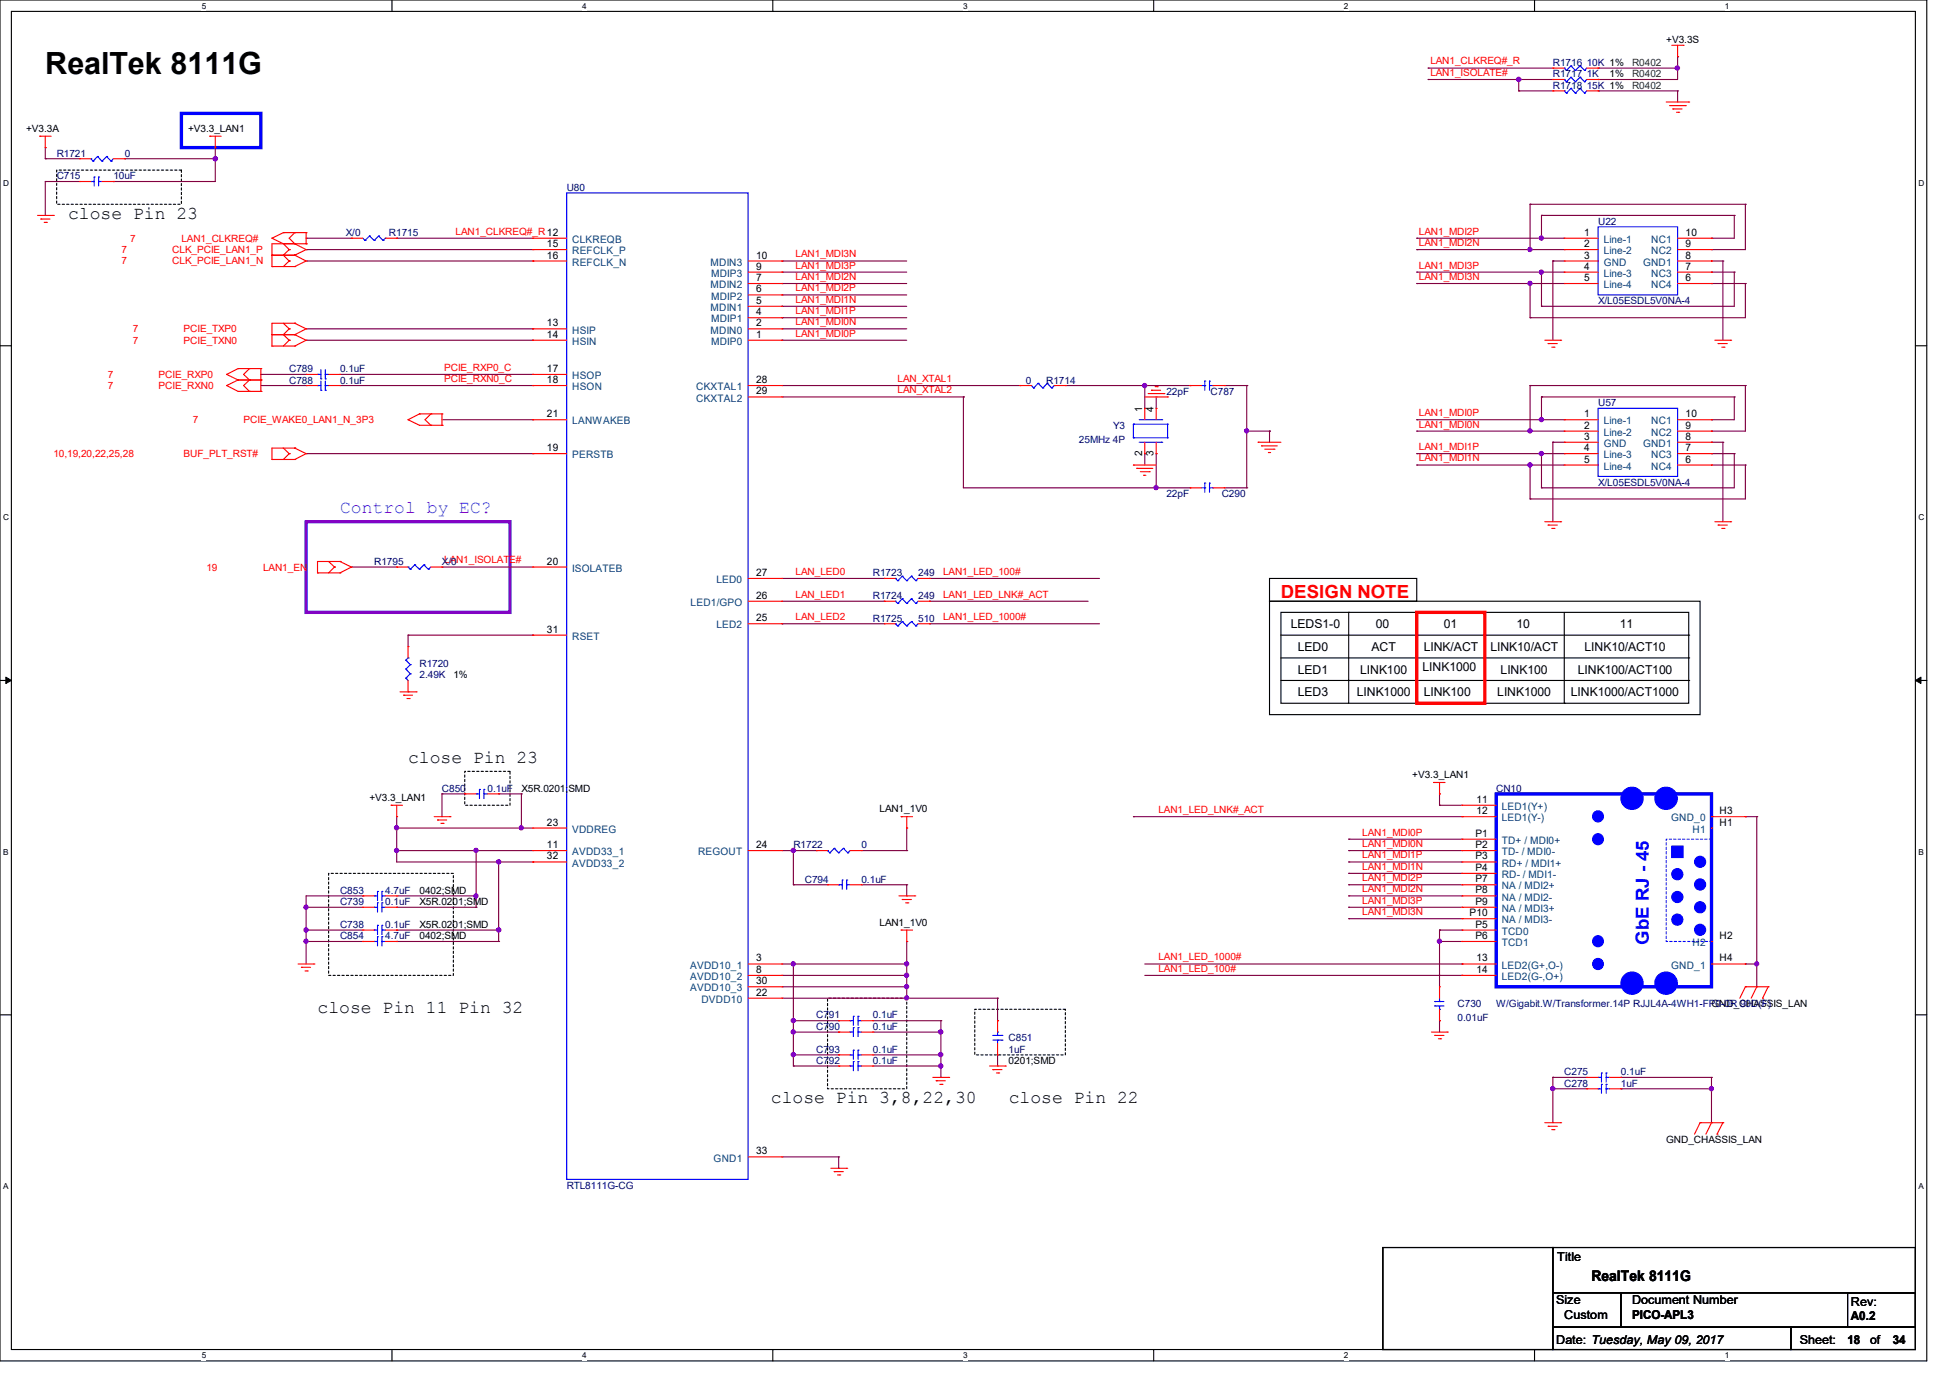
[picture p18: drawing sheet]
<svg xmlns="http://www.w3.org/2000/svg" width="297mm" height="210mm" viewBox="0 0 297 210" stroke-linecap="round" stroke-linejoin="round" font-family="sans-serif">
<defs><g id="words">
<text font-size="4.7" x="6.9" y="11.2">RealTek 8111G</text>
<g font-size="2.8">
<text x="10.4" y="33.3">close Pin 23</text>
<text x="62.2" y="116.2">close Pin 23</text>
<text x="48.4" y="154.2">close Pin 11 Pin 32</text>
<text x="117.5" y="168">close Pin 3,8,22,30</text>
<text x="153.7" y="168">close Pin 22</text>
</g>
<text font-size="2.8" fill="#8000ff" x="51.8" y="78.2">Control by EC?</text>
<text font-size="2.8" fill="#f00" x="195.2" y="91">DESIGN NOTE</text>
<text font-size="2.8" fill="#00f" x="251.2" y="143.9" transform="rotate(-90 251.2 143.9)">GbE RJ - 45</text>
<text font-size="2.2" x="242.5" y="195">RealTek 8111G</text>
<g font-size="1.9">
<text x="196.7" y="95.7">LEDS1-0</text>
<text x="209.7" y="95.7">00</text>
<text x="220.1" y="95.7">01</text>
<text x="231.1" y="95.7">10</text>
<text x="246.9" y="95.7">11</text>
<text x="197.8" y="99.1">LED0</text>
<text x="209" y="99.1">ACT</text>
<text x="217" y="99.1">LINK/ACT</text>
<text x="227.1" y="99.1">LINK10/ACT</text>
<text x="241.5" y="99.1">LINK10/ACT10</text>
<text x="197.8" y="102.6">LED1</text>
<text x="197.8" y="106">LED3</text>
<text x="206.8" y="106">LINK1000</text>
<text x="207.3" y="102.6">LINK100</text>
<text x="216.8" y="102.2">LINK1000</text>
<text x="217" y="106">LINK100</text>
<text x="228.2" y="106">LINK1000</text>
<text x="228.7" y="102.6">LINK100</text>
<text x="239.4" y="106">LINK1000/ACT1000</text>
<text x="240.5" y="102.6">LINK100/ACT100</text>
<text x="237.3" y="192">Title</text>
<text x="237.2" y="198.6">Size</text>
<text x="238.4" y="200.8">Custom</text>
<text x="248.7" y="200.8">PICO-APL3</text>
<text x="248.7" y="198.6">Document Number</text>
<text x="282.1" y="201">A0.2</text>
<text x="282.1" y="199">Rev:</text>
<text x="237.2" y="204.6">Date: Tuesday, May 09, 2017</text>
<text x="274.3" y="204.6">Sheet:</text>
<text x="281.6" y="204.6">18</text>
<text x="285" y="204.6">of</text>
<text x="288.5" y="204.6">34</text>
</g>
<g font-size="1.6">
<text x="241.4" y="35.9">1</text>
<text x="256.9" y="35.9">10</text>
<text x="83.4" y="37.6">15</text>
<text x="83.4" y="39.4">16</text>
<text x="115.2" y="41.1">9</text>
<text x="115.2" y="39.4">10</text>
<text x="241.4" y="37.6">2</text>
<text x="241.4" y="39.4">3</text>
<text x="241.4" y="41.1">4</text>
<text x="256.9" y="37.6">9</text>
<text x="256.9" y="41.1">7</text>
<text x="256.9" y="39.4">8</text>
<text x="115.2" y="46.3">5</text>
<text x="115.2" y="44.5">6</text>
<text x="115.2" y="42.8">7</text>
<text x="241.4" y="42.8">5</text>
<text x="256.9" y="42.8">6</text>
<text x="83.4" y="49.7">13</text>
<text x="83.4" y="51.4">14</text>
<text x="115.2" y="51.4">1</text>
<text x="115.2" y="49.7">2</text>
<text x="115.2" y="48">4</text>
<text x="83.4" y="56.6">17</text>
<text x="83.4" y="58.3">18</text>
<text x="115.2" y="58.3">28</text>
<text x="83.4" y="63.5">21</text>
<text x="115.2" y="60.1">29</text>
<text x="174.1" y="62.7" transform="rotate(-90 174.1 62.7)">1</text>
<text x="175.8" y="62.7" transform="rotate(-90 175.8 62.7)">4</text>
<text x="241.4" y="63.5">1</text>
<text x="241.4" y="65.3">2</text>
<text x="256.9" y="65.3">9</text>
<text x="256.9" y="63.5">10</text>
<text x="83.4" y="68.7">19</text>
<text x="174.1" y="69.4" transform="rotate(-90 174.1 69.4)">2</text>
<text x="175.8" y="69.4" transform="rotate(-90 175.8 69.4)">3</text>
<text x="241.4" y="67">3</text>
<text x="241.4" y="68.7">4</text>
<text x="241.4" y="70.4">5</text>
<text x="256.9" y="68.7">7</text>
<text x="256.9" y="70.4">6</text>
<text x="256.9" y="67">8</text>
<text x="83.4" y="86">20</text>
<text x="115.2" y="87.7">27</text>
<text x="115.2" y="94.6">25</text>
<text x="115.2" y="91.2">26</text>
<text x="83.4" y="96.3">31</text>
<text x="83.4" y="125.7">23</text>
<text x="225" y="124">12</text>
<text x="225" y="122.3">11</text>
<text x="262" y="124">H3</text>
<text x="262" y="125.7">H1</text>
<text x="83.4" y="129.2">11</text>
<text x="83.4" y="130.9">32</text>
<text x="115.2" y="129.2">24</text>
<text x="224.8" y="127.4">P1</text>
<text x="224.8" y="129.2">P2</text>
<text x="224.8" y="130.9">P3</text>
<text x="224.8" y="132.6">P4</text>
<text x="224.8" y="134.4">P7</text>
<text x="224.8" y="136.1">P8</text>
<text x="224.8" y="137.8">P9</text>
<text x="223.9" y="139.5">P10</text>
<text x="224.8" y="143">P6</text>
<text x="224.8" y="141.3">P5</text>
<text x="262" y="143">H2</text>
<text x="115.2" y="146.4">3</text>
<text x="115.2" y="148.2">8</text>
<text x="115.2" y="149.9">30</text>
<text x="225" y="146.4">13</text>
<text x="225" y="148.2">14</text>
<text x="262" y="146.4">H4</text>
<text x="115.2" y="151.6">22</text>
<text x="115.2" y="175.8">33</text>
</g>
<g font-size="1.6" fill="#004080">
<text x="87.2" y="37">CLKREQB</text>
<text x="87.2" y="38.7">REFCLK_P</text>
<text x="87.2" y="40.5">REFCLK_N</text>
<text x="108.3" y="40.5">MDIN3</text>
<text x="244.4" y="37">Line-1</text>
<text x="244.4" y="38.7">Line-2</text>
<text x="244.4" y="40.5">GND</text>
<text x="250.4" y="40.5">GND1</text>
<text x="251.6" y="38.7">NC2</text>
<text x="251.6" y="37">NC1</text>
<text x="108.3" y="47.4">MDIN1</text>
<text x="108.3" y="43.9">MDIN2</text>
<text x="108.4" y="45.6">MDIP2</text>
<text x="108.4" y="42.2">MDIP3</text>
<text x="244.4" y="42.2">Line-3</text>
<text x="244.4" y="43.9">Line-4</text>
<text x="251.6" y="42.2">NC3</text>
<text x="251.6" y="43.9">NC4</text>
<text x="87.2" y="50.8">HSIP</text>
<text x="87.2" y="52.5">HSIN</text>
<text x="108.3" y="50.8">MDIN0</text>
<text x="108.4" y="52.5">MDIP0</text>
<text x="108.4" y="49.1">MDIP1</text>
<text x="87.2" y="57.7">HSOP</text>
<text x="87.2" y="59.4">HSON</text>
<text x="106.1" y="59.4">CKXTAL1</text>
<text x="87.2" y="64.6">LANWAKEB</text>
<text x="106.1" y="61.2">CKXTAL2</text>
<text x="244.4" y="64.6">Line-1</text>
<text x="251.6" y="64.6">NC1</text>
<text x="87.2" y="69.8">PERSTB</text>
<text x="244.4" y="66.4">Line-2</text>
<text x="244.4" y="68.1">GND</text>
<text x="244.4" y="69.8">Line-3</text>
<text x="244.4" y="71.5">Line-4</text>
<text x="250.4" y="68.1">GND1</text>
<text x="251.6" y="66.4">NC2</text>
<text x="251.6" y="69.8">NC3</text>
<text x="251.6" y="71.5">NC4</text>
<text x="87.2" y="87.1">ISOLATEB</text>
<text x="109.2" y="88.8">LED0</text>
<text x="105.2" y="92.3">LED1/GPO</text>
<text x="109.2" y="95.7">LED2</text>
<text x="87.2" y="97.4">RSET</text>
<text x="228.9" y="125.1">LED1(Y-)</text>
<text x="228.9" y="123.4">LED1(Y+)</text>
<text x="254.7" y="125.1">GND_0</text>
<text x="87.2" y="130.3">AVDD33_1</text>
<text x="87.2" y="126.8">VDDREG</text>
<text x="87.2" y="132">AVDD33_2</text>
<text x="106.4" y="130.3">REGOUT</text>
<text x="228.9" y="128.5">TD+ / MDI0+</text>
<text x="228.9" y="130.3">TD- / MDI0-</text>
<text x="228.9" y="132">RD+ / MDI1+</text>
<text x="257.9" y="126.8">H1</text>
<text x="228.9" y="133.7">RD- / MDI1-</text>
<text x="228.9" y="135.5">NA / MDI2+</text>
<text x="228.9" y="137.2">NA / MDI2-</text>
<text x="228.9" y="138.9">NA / MDI3+</text>
<text x="228.9" y="140.6">NA / MDI3-</text>
<text x="228.9" y="142.4">TCD0</text>
<text x="105.2" y="147.5">AVDD10_1</text>
<text x="105.2" y="149.3">AVDD10_2</text>
<text x="228.9" y="144.1">TCD1</text>
<text x="228.9" y="147.5">LED2(G+,O-)</text>
<text x="228.9" y="149.3">LED2(G-,O+)</text>
<text x="254.7" y="147.5">GND_1</text>
<text x="257.9" y="144.1">H2</text>
<text x="105.2" y="151">AVDD10_3</text>
<text x="106.9" y="152.7">DVDD10</text>
<text x="108.8" y="176.9">GND1</text>
</g>
<g font-size="1.5" fill="#f00">
<text x="218" y="9.8">LAN1_CLKREQ#_R</text>
<text x="218" y="11.6">LAN1_ISOLATE#</text>
<text x="69.4" y="35.7">LAN1_CLKREQ#_R12</text>
<text x="216.2" y="35.7">LAN1_MDI2P</text>
<text x="18.5" y="40.3">7</text>
<text x="18.5" y="38.5">7</text>
<text x="19.9" y="36.8">7</text>
<text x="26.2" y="40.3">CLK_PCIE_LAN1_N</text>
<text x="26.2" y="38.5">CLK_PCIE_LAN1_P</text>
<text x="27.6" y="36.8">LAN1_CLKREQ#</text>
<text x="121.2" y="40.9">LAN1_MDI3P</text>
<text x="121.2" y="39.2">LAN1_MDI3N</text>
<text x="216.2" y="37.5">LAN1_MDI2N</text>
<text x="216.2" y="40.9">LAN1_MDI3P</text>
<text x="121.2" y="47.8">LAN1_MDI1P</text>
<text x="121.2" y="46.1">LAN1_MDI1N</text>
<text x="121.2" y="44.4">LAN1_MDI2P</text>
<text x="121.2" y="42.6">LAN1_MDI2N</text>
<text x="216.2" y="42.6">LAN1_MDI3N</text>
<text x="20.2" y="50.6">7</text>
<text x="20.2" y="52.4">7</text>
<text x="28" y="50.6">PCIE_TXP0</text>
<text x="28" y="52.4">PCIE_TXN0</text>
<text x="121.2" y="51.3">LAN1_MDI0P</text>
<text x="121.2" y="49.5">LAN1_MDI0N</text>
<text x="16.4" y="57.5">7</text>
<text x="16.4" y="59.3">7</text>
<text x="24.2" y="57.5">PCIE_RXP0</text>
<text x="24.2" y="59.3">PCIE_RXN0</text>
<text x="67.7" y="56.5">PCIE_RXP0_C</text>
<text x="67.7" y="58.2">PCIE_RXN0_C</text>
<text x="136.8" y="59.9">LAN_XTAL2</text>
<text x="136.8" y="58.2">LAN_XTAL1</text>
<text x="29.4" y="64.4">7</text>
<text x="37.1" y="64.4">PCIE_WAKE0_LAN1_N_3P3</text>
<text x="216.2" y="63.4">LAN1_MDI0P</text>
<text x="216.2" y="65.1">LAN1_MDI0N</text>
<text x="8.1" y="69.6">10,19,20,22,25,28</text>
<text x="28" y="69.6">BUF_PLT_RST#</text>
<text x="216.2" y="68.5">LAN1_MDI1P</text>
<text x="216.2" y="70.3">LAN1_MDI1N</text>
<text x="31.5" y="86.9">19</text>
<text x="40.1" y="86.9">LAN1_EN</text>
<text x="67.7" y="85.8">LAN1_ISOLATE#</text>
<text x="121.2" y="87.5">LAN_LED0</text>
<text x="143.7" y="87.5">LAN1_LED_100#</text>
<text x="121.2" y="94.4">LAN_LED2</text>
<text x="121.2" y="91">LAN_LED1</text>
<text x="143.7" y="91">LAN1_LED_LNK#_ACT</text>
<text x="143.7" y="94.4">LAN1_LED_1000#</text>
<text x="176.5" y="123.8">LAN1_LED_LNK#_ACT</text>
<text x="207.6" y="130.7">LAN1_MDI1P</text>
<text x="207.6" y="129">LAN1_MDI0N</text>
<text x="207.6" y="127.3">LAN1_MDI0P</text>
<text x="207.6" y="137.6">LAN1_MDI3P</text>
<text x="207.6" y="135.9">LAN1_MDI2N</text>
<text x="207.6" y="134.2">LAN1_MDI2P</text>
<text x="207.6" y="132.5">LAN1_MDI1N</text>
<text x="207.6" y="139.4">LAN1_MDI3N</text>
<text x="176.5" y="148">LAN1_LED_100#</text>
<text x="176.5" y="146.3">LAN1_LED_1000#</text>
</g>
<g font-size="1.5" fill="#000080">
<text x="236.6" y="10">R1716 10K 1%</text>
<text x="236.6" y="11.8">R1717 1K</text>
<text x="236.6" y="13.5">R1718 15K 1%</text>
<text x="8.6" y="23.9">R1721</text>
<text x="19" y="23.9">0</text>
<text x="8.6" y="27.3">C715</text>
<text x="17.3" y="27.3">10uF</text>
<text x="86.4" y="29">U80</text>
<text x="52.7" y="35.9">X/0</text>
<text x="59.3" y="35.9">R1715</text>
<text x="243.5" y="34.2">U22</text>
<text x="243.5" y="46.3">X/L05ESDL5V0NA-4</text>
<text x="44.1" y="56.7">C789</text>
<text x="44.1" y="58.4">C788</text>
<text x="51.8" y="56.7">0.1uF</text>
<text x="51.8" y="58.4">0.1uF</text>
<text x="156.3" y="58.4">0</text>
<text x="159.4" y="58.4">R1714</text>
<text x="169.6" y="65.3">Y3</text>
<text x="177.8" y="60.1">22pF</text>
<text x="184.5" y="60.1">C787</text>
<text x="243.5" y="61.8">U57</text>
<text x="164.4" y="67.4">25MHz 4P</text>
<text x="177.8" y="75.7">22pF</text>
<text x="186.2" y="75.7">C290</text>
<text x="243.5" y="74">X/L05ESDL5V0NA-4</text>
<text x="57" y="86">R1795</text>
<text x="67.3" y="86">X/0</text>
<text x="133" y="87.8">R1723</text>
<text x="139.9" y="87.8">249</text>
<text x="133" y="91.2">R1724</text>
<text x="133" y="94.7">R1725</text>
<text x="139.9" y="91.2">249</text>
<text x="139.9" y="94.7">510</text>
<text x="63.9" y="101.6">R1720</text>
<text x="63.9" y="103.3">2.49K</text>
<text x="67.4" y="120.6">C850</text>
<text x="74.3" y="120.6">0.1uF</text>
<text x="228" y="120.6">CN10</text>
<text x="120.9" y="129.2">R1722</text>
<text x="131.3" y="129.2">0</text>
<text x="51.8" y="137.8">C739</text>
<text x="51.8" y="136.1">C853</text>
<text x="58.7" y="137.8">0.1uF</text>
<text x="58.7" y="136.1">4.7uF</text>
<text x="122.6" y="134.4">C794</text>
<text x="131.3" y="134.4">0.1uF</text>
<text x="51.8" y="141.3">C738</text>
<text x="51.8" y="143">C854</text>
<text x="58.7" y="141.3">0.1uF</text>
<text x="58.7" y="143">4.7uF</text>
<text x="124.4" y="155.1">C791</text>
<text x="133" y="155.1">0.1uF</text>
<text x="222.1" y="153.4">C730</text>
<text x="222.1" y="155.5">0.01uF</text>
<text x="228" y="153.4">W/Gigabit.W/Transformer.14P RJJL4A-4WH1-FP0-0R 90D(F)</text>
<text x="124.4" y="156.8">C790</text>
<text x="124.4" y="160.3">C793</text>
<text x="133" y="156.8">0.1uF</text>
<text x="133" y="160.3">0.1uF</text>
<text x="153.7" y="158.6">C851</text>
<text x="153.7" y="160.3">1uF</text>
<text x="124.4" y="162.1">C792</text>
<text x="133" y="162.1">0.1uF</text>
<text x="238.4" y="165.5">C278</text>
<text x="238.4" y="163.7">C275</text>
<text x="247" y="165.5">1uF</text>
<text x="247" y="163.7">0.1uF</text>
<text x="86.4" y="181">RTL8111G-CG</text>
</g>
<g font-size="1.5">
<text x="245.3" y="11.8">1%</text>
<text x="253.9" y="6.6">+V3.3S</text>
<text x="4" y="20.1">+V3.3A</text>
<text x="28.7" y="20.1">+V3.3_LAN1</text>
<text x="69.1" y="103.3">1%</text>
<text x="215.2" y="118.5">+V3.3_LAN1</text>
<text x="56.3" y="122">+V3.3_LAN1</text>
<text x="79.5" y="120.6">X5R.0201;SMD</text>
<text x="134" y="123.7">LAN1_1V0</text>
<text x="63.9" y="137.8">X5R.0201;SMD</text>
<text x="63.9" y="136.1">0402;SMD</text>
<text x="63.9" y="141.3">X5R.0201;SMD</text>
<text x="63.9" y="143">0402;SMD</text>
<text x="134" y="141">LAN1_1V0</text>
<text x="260.8" y="153.4">GND_CHASSIS_LAN</text>
<text x="153.7" y="162.1">0201;SMD</text>
<text x="253.9" y="174.1">GND_CHASSIS_LAN</text>
</g>
<g font-size="1.5" fill="#008000">
<text x="248.7" y="10">R0402</text>
<text x="248.7" y="11.8">R0402</text>
<text x="248.7" y="13.5">R0402</text>
</g>
<g font-size="1.3">
<text x="30.7" y="1.4">5</text>
<text x="88.7" y="1.4">4</text>
<text x="146.8" y="1.4">3</text>
<text x="204.8" y="1.4">2</text>
<text x="262.8" y="1.4">1</text>
<text x=".5" y="28.3">D</text>
<text x="292.4" y="28.3">D</text>
<text x=".5" y="79.2">C</text>
<text x="292.4" y="79.2">C</text>
<text x=".5" y="130.2">B</text>
<text x="292.4" y="130.2">B</text>
<text x=".5" y="181.1">A</text>
<text x="292.4" y="181.1">A</text>
<text x="30.7" y="206.9">5</text>
<text x="88.7" y="206.9">4</text>
<text x="146.8" y="206.9">3</text>
<text x="204.8" y="206.9">2</text>
<text x="262.8" y="206.9">1</text>
</g>
</g></defs>
<path d="M0 0h293.6v207.3h-293.6zM1.7 1.7h290.2v203.8h-290.2z" fill="none" stroke="#000" stroke-width=".17"/>
<g fill="#fff">
<path d="M30.7 .2h.7v1.4h-.7z"/>
<path d="M30.7 205.7h.7v1.4h-.7z"/>
</g>
<path d="M59.7 0v1.7M59.7 205.5v1.8" fill="none" stroke="#000" stroke-width=".17"/>
<g fill="#fff">
<path d="M88.7 .2h.7v1.4h-.7z"/>
<path d="M88.7 205.7h.7v1.4h-.7z"/>
</g>
<path d="M117.8 0v1.7M117.8 205.5v1.8" fill="none" stroke="#000" stroke-width=".17"/>
<g fill="#fff">
<path d="M146.8 .2h.6v1.4h-.6z"/>
<path d="M146.8 205.7h.6v1.4h-.6z"/>
</g>
<path d="M175.8 0v1.7M175.8 205.5v1.8" fill="none" stroke="#000" stroke-width=".17"/>
<g fill="#fff">
<path d="M204.8 .2h.7v1.4h-.7z"/>
<path d="M204.8 205.7h.7v1.4h-.7z"/>
</g>
<path d="M233.8 0v1.7M233.8 205.5v1.8" fill="none" stroke="#000" stroke-width=".17"/>
<g fill="#fff">
<path d="M262.8 .2h.7v1.4h-.7z"/>
<path d="M262.8 205.7h.7v1.4h-.7z"/>
<path d="M.5 27.2h.9v1.4h-.9z"/>
<path d="M292.4 27.2h.8v1.4h-.8z"/>
<path d="M.5 78.1h.9v1.4h-.9z"/>
<path d="M292.4 78.1h.8v1.4h-.8z"/>
</g>
<path d="M0 52.7h1.7M291.9 52.7h1.7" fill="none" stroke="#000" stroke-width=".17"/>
<g fill="#fff">
<path d="M.5 129.1h.8v1.4h-.8z"/>
<path d="M292.4 129.1h.8v1.4h-.8z"/>
</g>
<path d="M0 103.6h1.7M291.9 103.6h1.7" fill="none" stroke="#000" stroke-width=".17"/>
<path d="M.9 103.1l.8 .5-.8 .5zM291.9 103.6l.8-.5v1z" fill="#000" stroke="#000" stroke-width=".15"/>
<g fill="#fff">
<path d="M.5 180h.8v1.4h-.8z"/>
<path d="M292.4 180h.8v1.4h-.8z"/>
</g>
<g fill="none" stroke="#000" stroke-width=".17">
<path d="M193.5 88.1h22.4v3.5h-22.4zM193.5 91.6h65.6v17.2h-65.6zM195.2 93.3h62.1v13.8h-62.1zM195.2 96.7h62.1M205.5 93.3h.1M205.5 93.3v13.8M215.9 93.3h.1M215.9 93.3v13.8M226.3 93.3v13.8M238.4 93.3v13.8M257.3 96.7h.1M195.2 100.2h62.1"/>
<path d="M195.2 103.6h62.1M226.3 107.1h.1M238.4 107.1h.1M257.3 100.2h.1M257.3 103.6h.1M0 154.6h1.7M291.9 154.6h1.7M210.7 190h25.9v15.5h-25.9zM236.6 196.9h10.4v5.2h-10.4zM236.6 190h55.3v6.9h-55.3zM247 196.9h44.9v5.2h-44.9zM281.6 196.9h10.3v5.2h-10.3z"/>
<path d="M236.6 202.1h36.3v3.4h-36.3zM272.9 202.1h19v3.4h-19z"/>
</g>
<path d="M215.9 93.3h10.4v13.8h-10.4z" fill="none" stroke="#f00" stroke-width=".51"/>
<path d="M27.6 17.3h12.2v5.2h-12.2zM228 120.9h32.8v29.4h-32.8z" fill="none" stroke="#00f" stroke-width=".51"/>
<path d="M8.6 25.9h19v5.2h-19zM70.8 117.5h6.9v5.1h-6.9zM50.1 133h19v15.5h-19zM126.1 152h12.1v13.8h-12.1zM148.5 153.7h13.8v7h-13.8z" fill="none" stroke="#000" stroke-width=".17" stroke-dasharray=".3"/>
<path d="M46.7 79.5h31v13.8h-31z" fill="none" stroke="#8000ff" stroke-width=".51"/>
<g fill="none" stroke="#800040" stroke-width=".17">
<path d="M217.6 10.4h.1M217.6 12.1h.1M217.6 10.4h19M217.6 12.1h19M231.4 12.1h.1M231.4 13.8h.1M231.4 12.1v1.7M231.4 13.8h5.2M243.5 10.4h.1M243.5 12.1h.1M243.5 13.8h.1M243.5 10.4h12.2"/>
<path d="M243.5 13.8h12.2M255.7 8.6h.1M255.7 10.4h.1M255.7 13.8h.1M255.7 8.6v3.5h-12.2M255.7 13.8v1.7M6.9 24.2h.1M6.9 22.5h.1M6.9 27.6h.1M6.9 32.8h.1M6.9 24.2h5.2M6.9 22.5v1.7"/>
<path d="M6.9 27.6v5.2M6.9 27.6h5.2M17.3 27.6h.1M19 24.2h.1M19 24.2h13.8M32.8 24.2h.1M32.8 22.5h.1M32.8 22.5v5.1h-15.5M46.7 36.3h.1M46.7 38h.1M46.7 38h34.5M46.7 36.3h6.9"/>
<path d="M46.7 39.8h34.5M60.5 36.3h.1M60.5 36.3h20.7M81.2 39.8h.1M119.2 39.8h.1M119.2 39.8h19M215.9 36.3h.1M215.9 38h.1M215.9 38h22.5M215.9 36.3h22.5M233.2 38h.1M233.2 31.1h.1"/>
<path d="M233.2 31.1v6.9M233.2 31.1h32.8M234.9 36.3h.1M234.9 32.8h.1M234.9 32.8v3.5M234.9 32.8h29.4M236.6 39.8h.1M236.6 39.8v12M236.6 39.8h1.8M260.8 36.3h.1M260.8 38h.1M260.8 39.8h.1"/>
<path d="M260.8 39.8h1.8M262.6 39.8h.1M262.6 39.8v12M264.3 32.8h.1M264.3 32.8v3.5h-3.5M266 31.1h.1M266 31.1v6.9h-5.2M39.8 57h.1M39.8 58.7h6.9M39.8 57h6.9M46.7 58.7h.1M46.7 50.1h34.5"/>
<path d="M46.7 51.8h34.5M51.8 58.7h29.4M51.8 57h29.4M81.2 50.1h.1M81.2 51.8h.1M81.2 57h.1M81.2 58.7h.1M119.2 51.8h.1M119.2 50.1h.1M119.2 48.4h.1M119.2 46.7h.1M119.2 44.9h.1"/>
<path d="M119.2 43.2h.1M119.2 41.4h.1M119.2 58.7h36.2M119.2 41.4h19M119.2 43.2h19M119.2 46.7h19M119.2 48.4h19M119.2 50.1h19M119.2 51.8h19M119.2 44.9h19M155.4 58.7h.1M162.3 58.7h19.1"/>
<path d="M174.5 58.7h.1M174.5 58.7v3.5M181.4 58.7h.1M186.6 58.7h3.4M190 58.7h.1M190 58.7v15.6M215.9 41.4h.1M215.9 43.2h.1M215.9 41.4h22.5M215.9 43.2h22.5M233.2 58.7h.1M233.2 43.2h.1"/>
<path d="M233.2 48.4h.1M233.2 43.2v5.2M233.2 58.7v7M233.2 58.7h32.8M234.9 41.4h.1M234.9 46.7h.1M234.9 41.4v5.3M260.8 41.4h.1M260.8 43.2h.1M260.8 41.4h3.5M260.8 43.2h5.2M264.3 41.4h.1"/>
<path d="M264.3 41.4v5.3h-29.4M266 58.7h.1M266 43.2h.1M266 58.7v7h-5.2M266 43.2v5.2h-32.8M46.7 69.1h34.5M67.4 63.9h13.8M81.2 63.9h.1M81.2 69.1h.1M119.2 60.5h27.6M146.8 60.5h.1M146.8 60.5v13.8h34.6"/>
<path d="M174.5 69.1h.1M174.5 69.1v1.7M176.2 74.3h.1M176.2 69.1h.1M176.2 60.5h.1M176.2 60.5v1.7M176.2 69.1v5.2M181.4 74.3h.1M186.6 74.3h3.4M190 74.3h.1M190 65.7h.1M190 65.7h3.5"/>
<path d="M193.5 65.7h.1M193.5 65.7v1.7M215.9 63.9h.1M215.9 65.7h.1M215.9 69.1h.1M215.9 70.8h.1M215.9 65.7h22.5M215.9 69.1h22.5M215.9 70.8h22.5M215.9 63.9h22.5M233.2 65.7h.1M233.2 70.8h.1"/>
<path d="M233.2 76h.1M233.2 70.8v5.2M234.9 69.1h.1M234.9 63.9h.1M234.9 60.5h.1M234.9 74.3h.1M234.9 60.5v3.4M234.9 69.1v5.2M234.9 60.5h29.4M236.6 67.4h.1M236.6 67.4h1.8M236.6 67.4v12.1"/>
<path d="M260.8 63.9h.1M260.8 65.7h.1M260.8 69.1h.1M260.8 70.8h.1M260.8 67.4h.1M260.8 69.1h3.5M260.8 70.8h5.2M260.8 67.4h1.8M262.6 67.4h.1M262.6 67.4v12.1M264.3 60.5h.1M264.3 69.1h.1"/>
<path d="M264.3 60.5v3.4h-3.5M264.3 69.1v5.2h-29.4M266 70.8h.1M266 70.8v5.2h-32.8M53.6 86.4h6.9M60.5 86.4h.1M62.2 96.7h.1M62.2 96.7v1.8M62.2 96.7h19M67.4 86.4h.1M67.4 86.4h13.8M81.2 96.7h.1"/>
<path d="M119.2 95h.1M119.2 95h15.5M119.2 88.1h15.5M119.2 91.6h15.5M134.7 88.1h.1M134.7 91.6h.1M141.6 88.1h.1M141.6 91.6h.1M141.6 95h.1M141.6 95h26M141.6 88.1h26M141.6 91.6h24.2"/>
<path d="M46.7 138.2h.1M46.7 138.2h8.6M55.3 136.4h.1M55.3 136.4h-8.6v10.4M60.5 129.5h.1M60.5 126.1h.1M60.5 138.2h.1M60.5 124.4v6.9h20.7M60.5 129.5h20.7M60.5 138.2h12.1M60.5 136.4h12.1M60.5 126.1h20.7"/>
<path d="M67.4 120.9h.1M67.4 120.9h3.4M67.4 120.9v3.5M70.8 120.9h.1M72.6 129.5h.1M72.6 136.4h.1M72.6 138.2h.1M72.6 129.5v8.7M76 131.3h.1M76 120.9h.1M76 131.3v12.1M76 120.9h3.5"/>
<path d="M79.5 126.1h.1M79.5 120.9h.1M79.5 120.9v5.2M81.2 131.3h.1M119.2 129.5h5.2M120.9 129.5h.1M120.9 134.7h.1M120.9 134.7h5.2M120.9 129.5v5.2M124.4 129.5h.1M131.3 129.5h6.9M131.3 134.7h6.9"/>
<path d="M138.2 129.5h.1M138.2 126.1h.1M138.2 134.7h.1M138.2 136.4h.1M138.2 126.1v3.4M138.2 134.7v1.7M172.7 124.4h.1M172.7 124.4h50.1M205.5 131.3h.1M205.5 129.5h.1M205.5 127.8h.1M205.5 139.9h.1"/>
<path d="M205.5 138.2h.1M205.5 136.4h.1M205.5 134.7h.1M205.5 133h.1M205.5 131.3h17.3M205.5 129.5h17.3M205.5 127.8h17.3M205.5 139.9h17.3M205.5 138.2h17.3M205.5 136.4h17.3M205.5 134.7h17.3M205.5 133h17.3"/>
<path d="M219.4 120.9h.1M219.4 122.6h.1M219.4 120.9v1.7M219.4 122.6h3.4M266 124.4h.1M266 124.4h1.7M267.7 124.4h.1M267.7 124.4v25.9M46.7 141.6h.1M46.7 143.4h.1M46.7 141.6h8.6M46.7 143.4h8.6"/>
<path d="M60.5 141.6h.1M60.5 143.4h.1M60.5 141.6h15.5M60.5 143.4h15.5M76 143.4h.1M119.2 148.5h19M119.2 146.8h19M119.2 150.3h19M119.2 152h32.8M120.9 146.8h.1M120.9 155.4h.1M120.9 157.2h.1"/>
<path d="M120.9 146.8v15.5M120.9 155.4h6.9M120.9 157.2h6.9M127.8 155.4h.1M127.8 157.2h.1M133 155.4h10.4M133 157.2h10.4M138.2 143.4h.1M138.2 148.5h.1M138.2 146.8h.1M138.2 150.3h.1M138.2 152h.1"/>
<path d="M138.2 143.4v8.6M143.4 155.4h.1M143.4 157.2h.1M143.4 155.4v8.7M152 152h.1M152 155.4h.1M152 152v3.4M174.5 148.5h48.3M174.5 146.8h48.3M219.4 141.6h.1M219.4 143.4h.1M219.4 155.4h.1"/>
<path d="M219.4 141.6v8.7M219.4 155.4v1.8M219.4 141.6h3.4M219.4 143.4h3.4M222.8 148.5h.1M222.8 146.8h.1M266 146.8h.1M266 146.8h1.7M267.7 146.8h.1M119.2 176.2h8.6M120.9 160.7h.1M120.9 162.3h.1"/>
<path d="M120.9 160.7h6.9M120.9 162.3h6.9M127.8 176.2h.1M127.8 177.9h.1M127.8 160.7h.1M127.8 162.3h.1M127.8 176.2v1.7M133 160.7h10.4M133 162.3h10.4M143.4 160.7h.1M143.4 162.3h.1M143.4 164.1h.1"/>
<path d="M152 162.3h.1M152 160.7v1.6M236.6 164.1h.1M236.6 165.8h.1M236.6 164.1v6.9M236.6 164.1h5.2M236.6 165.8h5.2M247 164.1h.1M247 165.8h.1M247 164.1h13.8M247 165.8h13.8M260.8 165.8h.1"/>
<path d="M260.8 164.1h.1M260.8 164.1v6.9"/>
</g>
<g fill="#f0f" stroke="#f0f" stroke-width=".17">
<circle cx="234.9" cy="63.9" r=".32"/>
<circle cx="233.2" cy="65.6" r=".32"/>
<circle cx="234.9" cy="69.1" r=".32"/>
<circle cx="233.2" cy="70.8" r=".32"/>
<circle cx="234.9" cy="36.3" r=".32"/>
<circle cx="233.2" cy="38" r=".32"/>
<circle cx="234.9" cy="41.4" r=".32"/>
<circle cx="233.2" cy="43.2" r=".32"/>
<circle cx="219.3" cy="143.3" r=".32"/>
<circle cx="267.7" cy="146.8" r=".32"/>
<circle cx="260.8" cy="165.8" r=".32"/>
<circle cx="236.6" cy="165.8" r=".32"/>
<circle cx="255.6" cy="10.4" r=".33"/>
<circle cx="231.4" cy="12.1" r=".33"/>
<circle cx="174.4" cy="58.7" r=".32"/>
<circle cx="190" cy="65.6" r=".32"/>
<circle cx="176.2" cy="74.3" r=".32"/>
<circle cx="32.8" cy="24.2" r=".33"/>
<circle cx="60.4" cy="129.5" r=".32"/>
<circle cx="76" cy="131.3" r=".33"/>
<circle cx="60.4" cy="126.1" r=".32"/>
<circle cx="79.4" cy="126.1" r=".32"/>
<circle cx="138.2" cy="146.8" r=".32"/>
<circle cx="138.2" cy="148.5" r=".32"/>
<circle cx="138.2" cy="150.3" r=".32"/>
<circle cx="72.5" cy="136.4" r=".32"/>
<circle cx="72.5" cy="129.5" r=".32"/>
<circle cx="76" cy="141.6" r=".33"/>
<circle cx="46.6" cy="138.2" r=".32"/>
<circle cx="120.9" cy="146.8" r=".32"/>
<circle cx="120.9" cy="155.4" r=".32"/>
<circle cx="120.9" cy="157.2" r=".32"/>
<circle cx="120.9" cy="160.6" r=".32"/>
<circle cx="143.4" cy="157.2" r=".33"/>
<circle cx="143.4" cy="160.6" r=".33"/>
<circle cx="143.4" cy="162.3" r=".33"/>
<circle cx="120.9" cy="129.5" r=".32"/>
<circle cx="46.6" cy="141.6" r=".32"/>
<circle cx="46.6" cy="143.3" r=".32"/>
<circle cx="138.2" cy="152" r=".32"/>
</g>
<g fill="none" stroke="#f00" stroke-width=".17">
<path d="M236.6 10.4h.1M236.6 12.1h.1M236.6 13.8h.1M236.6 10.4h1.8M236.6 12.1h1.8M236.6 13.8h1.8M241.8 10.4h1.7M241.8 12.1h1.7M241.8 13.8h1.7M243.5 10.4h.1M243.5 12.1h.1M243.5 13.8h.1"/>
<path d="M253.9 15.5h3.4M254.4 16.1h2.4M254.8 6.9h1.7M254.9 16.6h.1M254.9 16.6h1.4M255.5 17.1h.3M255.7 8.6h.1M255.7 6.9v1.7M255.8 17.1h.1M256.5 6.9h.1M256.8 16.1h.1M257.3 15.5h.1"/>
<path d="M5.7 32.8h2.4M6.1 20.7h.1M6.1 20.7h1.7M6.2 33.4h.1M6.2 33.4h1.4M6.7 33.9h.4M6.9 22.5h.1M6.9 20.7v1.8M7.1 33.9h.1M8.1 32.8h.1M12.1 27.6h.1M12.1 24.2h.1"/>
<path d="M12.1 27.6h1.7M12.1 24.2h1.7M15.5 27.6h1.8M17.3 27.6h.1M17.3 24.2h1.7M19 24.2h.1M32 20.7h.1M32 20.7h1.7M32.8 22.5h.1M32.8 20.7v1.8M41.4 36.3h.1M41.4 38.9h.1"/>
<path d="M41.4 36.3l1.8 .8 .9 .9M41.4 38.9h3.5M43.2 35.4h.1M43.2 35.4l-1.8 .9M43.2 35.4h3.5M44.1 39.8h.1M44.1 38h.1M44.1 39.8l-.9 .8M44.1 38l-.9 .9 .9 .9M44.9 37.1h.1M44.9 35.4h.1M44.9 38.9h.1"/>
<path d="M44.9 35.4l-.8 .9 .8 .8M44.9 38.9l1.8 .9M44.9 37.1l1.8 .9M46.7 37.1h.1M46.7 35.4h.1M46.7 39.8h.1M46.7 38h.1M46.7 37.1h-5.3v3.5M46.7 35.4v1.7M46.7 39.8l-1.8 .8M46.7 38l-1.8 .9M53.6 36.3h.1"/>
<path d="M53.6 36.3h1.7M58.7 36.3h1.8M60.5 36.3h.1M81.2 36.3h.1M81.2 38h.1M81.2 39.8h.1M81.2 36.3h5.2M81.2 38h5.2M81.2 39.8h5.2M114 39.8h5.2M119.2 39.8h.1M238.4 36.3h.1"/>
<path d="M238.4 38h.1M238.4 39.8h.1M238.4 36.3h5.1M238.4 38h5.1M238.4 39.8h5.1M255.7 36.3h5.1M255.7 38h5.1M255.7 39.8h5.1M260.8 38h.1M260.8 36.3h.1M260.8 39.8h.1M34.5 57h.1"/>
<path d="M34.5 58.7h.1M34.5 57l1.8 .9M34.5 58.7l1.8 .9h3.5M36.3 56.1h.1M36.3 57.9h.1M36.3 57.9h3.5M36.3 56.1l-1.8 .9M36.3 56.1h3.5M36.3 57.9l-1.8 .8M38 57.9h.1M38 56.1h.1M38 59.6h.1"/>
<path d="M38 56.1l-.9 .9 .9 .9M38 57.9l-.9 .8 .9 .9M39.8 57.9h.1M39.8 56.1h.1M39.8 59.6h.1M39.8 56.1v3.5M41.4 40.6h.1M41.4 51h.1M41.4 52.7h.1M41.4 40.6h3.5M41.4 51h3.5M41.4 52.7h3.5"/>
<path d="M43.2 49.2l.9 .9M44.1 50.1h.1M44.1 51.8h.1M44.1 50.1l-.9 .9 .9 .8M44.1 51.8l-.9 .9M44.9 40.6h.1M44.9 49.2h.1M44.9 51h.1M44.9 52.7h.1M44.9 49.2h-3.5v3.5M44.9 49.2l1.8 .9M44.9 51l1.8 .8"/>
<path d="M46.7 50.1h.1M46.7 51.8h.1M46.7 57h.1M46.7 58.7h.1M46.7 50.1l-1.8 .9M46.7 51.8l-1.8 .9M46.7 57h1.7M46.7 58.7h1.7M50.1 57h1.7M50.1 58.7h1.7M51.8 57h.1M51.8 58.7h.1"/>
<path d="M81.2 50.1h.1M81.2 51.8h.1M81.2 57h.1M81.2 58.7h.1M81.2 51.8h5.2M81.2 57h5.2M81.2 58.7h5.2M81.2 50.1h5.2M114 51.8h5.2M114 41.4h5.2M114 43.2h5.2M114 58.7h5.2"/>
<path d="M114 50.1h5.2M114 48.4h5.2M114 46.7h5.2M114 44.9h5.2M119.2 51.8h.1M119.2 50.1h.1M119.2 48.4h.1M119.2 46.7h.1M119.2 44.9h.1M119.2 43.2h.1M119.2 41.4h.1M119.2 58.7h.1"/>
<path d="M155.4 58.7h.1M155.4 58.7h1.8M160.7 58.7h1.6M162.3 58.7h.1M175 59.9h2.4M175.5 59.4h.1M175.5 59.4h1.4M176 58.9h.4M176.4 58.9h.1M177.4 59.9h.1M181.4 58.7h.1M181.4 58.7h1.7"/>
<path d="M184.8 58.7h1.8M186.6 58.7h.1M235.4 51.8h2.4M235.9 52.3h.1M235.9 52.3h1.4M236.5 52.9h.3M236.8 52.9h.1M237.8 51.8h.1M238.4 41.4h.1M238.4 43.2h.1M238.4 41.4h5.1M238.4 43.2h5.1"/>
<path d="M255.7 41.4h5.1M255.7 43.2h5.1M260.8 41.4h.1M260.8 43.2h.1M261.3 51.8h2.4M261.8 52.3h.1M261.8 52.3h1.4M262.4 52.9h.3M262.7 52.9h.1M263.7 51.8h.1M41.4 70h.1M41.4 70h3.5"/>
<path d="M43.2 68.2l.9 .9M44.1 69.1h.1M44.1 69.1l-.9 .9M44.9 68.2h.1M44.9 70h.1M44.9 68.2h-3.5v1.8M44.9 68.2l1.8 .9M46.7 69.1h.1M46.7 69.1l-1.8 .9M62.2 63.9h.1M62.2 63.9l1.7 .9h3.5M63.9 63h.1"/>
<path d="M63.9 63l-1.7 .9M63.9 63h3.5M65.7 64.8h.1M65.7 63h.1M65.7 63l-.9 .9 .9 .9M67.4 64.8h.1M67.4 63h.1M67.4 63v1.8M81.2 69.1h.1M81.2 63.9h.1M81.2 63.9h5.2M81.2 69.1h5.2"/>
<path d="M114 60.5h5.2M119.2 60.5h.1M172.7 70.8h.1M172.7 70.8h3.5M173.2 71.3h.1M173.2 71.3h2.5M173.8 71.8h1.3M174.3 72.4h.1M174.3 72.4h.3M174.5 62.2h.1M174.5 69.1h.1M174.5 60.5h3.4"/>
<path d="M174.5 62.2v1.7M174.5 67.4v1.7M175.1 71.8h.1M176.2 69.1h.1M176.2 62.2h.1M176.2 62.2v1.7M176.2 67.4v1.7M177.9 60.5h.1M181.4 74.3h.1M181.4 74.3h1.7M184.8 74.3h1.8M186.6 74.3h.1"/>
<path d="M191.7 67.4h.1M191.7 67.4h3.5M192.2 67.9h.1M192.2 67.9h2.4M192.7 68.4h1.4M193.3 68.9h.1M193.3 68.9h.3M194.1 68.4h.1M235.4 79.5h2.4M235.9 80h.1M235.9 80h1.4M237.8 79.5h.1"/>
<path d="M238.4 63.9h.1M238.4 65.7h.1M238.4 67.4h.1M238.4 69.1h.1M238.4 70.8h.1M238.4 67.4h5.1M238.4 70.8h5.1M238.4 63.9h5.1M238.4 65.7h5.1M238.4 69.1h5.1M255.7 67.4h5.1M255.7 70.8h5.1"/>
<path d="M255.7 63.9h5.1M255.7 65.7h5.1M255.7 69.1h5.1M260.8 65.7h.1M260.8 69.1h.1M260.8 70.8h.1M260.8 63.9h.1M260.8 67.4h.1M261.3 79.5h2.4M261.8 80h.1M261.8 80h1.4M263.7 79.5h.1"/>
<path d="M48.4 87.2h.1M48.4 87.2h3.4M50.1 85.5l.9 .9M51 86.4h.1M51 86.4l-.9 .8M51.8 85.5h.1M51.8 87.2h.1M51.8 85.5h-3.4v1.7M51.8 85.5l1.8 .9M53.6 86.4h.1M53.6 86.4l-1.8 .8M60.5 86.4h.1"/>
<path d="M60.5 86.4h1.7M62.2 98.5h.1M62.2 98.5v1.7M65.7 86.4h1.7M67.4 86.4h.1M81.2 86.4h.1M81.2 96.7h.1M81.2 86.4h5.2M81.2 96.7h5.2M114 88.1h5.2M114 91.6h5.2M114 95h5.2"/>
<path d="M119.2 95h.1M119.2 91.6h.1M119.2 88.1h.1M134.7 88.1h.1M134.7 91.6h.1M134.7 95h.1M134.7 88.1h1.7M134.7 91.6h1.7M134.7 95h1.7M139.9 88.1h1.7M139.9 91.6h1.7M139.9 95h1.7"/>
<path d="M141.6 88.1h.1M141.6 91.6h.1M141.6 95h.1M236.5 80.5h.3M236.8 80.5h.1M262.4 80.5h.3M262.7 80.5h.1M61 105.4h2.4M61.5 105.9h.1M61.5 105.9h1.4M62 106.4h.4M62.2 105.4h.1"/>
<path d="M62.2 103.6v1.8M62.4 106.4h.1M63.4 105.4h.1M218.5 119.2h.1M218.5 119.2h1.7M219.4 119.2v1.7M55.3 138.2h.1M55.3 136.4h.1M55.3 136.4h1.7M55.3 138.2h1.7M58.7 136.4h1.8M58.7 138.2h1.8"/>
<path d="M59.6 122.6h.1M59.6 122.6h1.7M60.5 124.4h.1M60.5 138.2h.1M60.5 136.4h.1M60.5 122.6v1.8M66.2 124.4h2.4M66.7 124.9h.1M66.7 124.9h1.4M67.2 125.4h.3M67.5 125.4h.1M68.6 124.4h.1"/>
<path d="M70.8 120.9h.1M70.8 120.9h1.8M74.3 120.9h1.7M76 120.9h.1M81.2 129.5h.1M81.2 126.1h.1M81.2 131.3h.1M81.2 129.5h5.2M81.2 131.3h5.2M81.2 126.1h5.2M114 129.5h5.2M119.2 129.5h.1"/>
<path d="M124.4 129.5h.1M124.4 129.5h1.7M126.1 134.7h.1M126.1 134.7h1.7M129.5 134.7h1.8M129.5 129.5h1.8M131.3 134.7h.1M131.3 129.5h.1M137 136.4h2.4M137.3 124.4h.1M137.3 124.4h1.8M137.5 137h.1"/>
<path d="M137.5 137h1.4M138 137.5h.3M138.2 126.1h.1M138.2 124.4v1.7M138.3 137.5h.1M139.4 136.4h.1M219.4 120.9h.1M222.8 127.8h.1M222.8 129.5h.1M222.8 131.3h.1M222.8 133h.1M222.8 134.7h.1"/>
<path d="M222.8 136.4h.1M222.8 138.2h.1M222.8 139.9h.1M222.8 124.4h.1M222.8 122.6h.1M222.8 122.6h5.2M222.8 124.4h5.2M222.8 136.4h5.2M222.8 134.7h5.2M222.8 127.8h5.2M222.8 129.5h5.2M222.8 131.3h5.2"/>
<path d="M222.8 133h5.2M222.8 138.2h5.2M222.8 139.9h5.2M260.8 126.1h.1M260.8 124.4h5.2M266 124.4h.1M45.4 146.8h2.4M45.9 147.3h.1M45.9 147.3h1.4M46.5 147.9h.3M46.8 147.9h.1M47.8 146.8h.1"/>
<path d="M55.3 141.6h.1M55.3 143.4h.1M55.3 141.6h1.7M55.3 143.4h1.7M58.7 141.6h1.8M58.7 143.4h1.8M60.5 141.6h.1M60.5 143.4h.1M114 150.3h5.2M114 146.8h5.2M114 148.5h5.2M114 152h5.2"/>
<path d="M119.2 146.8h.1M119.2 148.5h.1M119.2 152h.1M119.2 150.3h.1M127.8 155.4h.1M127.8 157.2h.1M127.8 157.2h1.7M127.8 155.4h1.7M131.3 157.2h1.7M131.3 155.4h1.7M133 155.4h.1M133 157.2h.1"/>
<path d="M137.3 141.6h.1M137.3 141.6h1.8M138.2 143.4h.1M138.2 141.6v1.8M152 155.4h.1M152 155.4v1.8M152 158.9v1.8M218.1 157.2h2.5M218.7 157.7h.1M218.7 157.7h1.3M219.2 158.2h.3M219.4 150.3h.1"/>
<path d="M219.4 155.4h.1M219.4 150.3v1.7M219.4 153.7v1.7M219.5 158.2h.1M220.6 157.2h.1M222.8 143.4h.1M222.8 141.6h.1M222.8 146.8h.1M222.8 148.5h.1M222.8 141.6h5.2M222.8 146.8h5.2M222.8 143.4h5.2"/>
<path d="M222.8 148.5h5.2M260.8 143.4h.1M260.8 146.8h5.2M266 150.3h.1M266 146.8h.1M266 150.3l-.9 1.7M266 150.3h3.5M267.7 150.3h.1M267.7 150.3l-.8 1.7M268.6 152h.1M269.5 150.3h.1M269.5 150.3l-.9 1.7"/>
<path d="M114 176.2h5.2M119.2 176.2h.1M126.6 177.9h2.4M127.1 178.4h.1M127.1 178.4h1.4M127.6 178.9h.4M127.8 162.3h.1M127.8 160.7h.1M127.8 162.3h1.7M127.8 160.7h1.7M128 178.9h.1M129 177.9h.1"/>
<path d="M131.3 162.3h1.7M131.3 160.7h1.7M133 162.3h.1M133 160.7h.1M142.2 164.1h2.4M142.7 164.6h.1M142.7 164.6h1.4M143.2 165.1h.4M143.6 165.1h.1M144.6 164.1h.1M150.8 162.3h2.4M151.3 162.9h.1"/>
<path d="M151.3 162.9h1.4M151.8 163.4h.4M152 160.7h.1M152.2 163.4h.1M153.2 162.3h.1M235.4 171h2.4M235.9 171.5h.1M235.9 171.5h1.4M236.5 172h.3M236.8 172h.1M237.8 171h.1M241.8 165.8h.1"/>
<path d="M241.8 164.1h.1M241.8 164.1h1.7M241.8 165.8h1.7M245.3 164.1h1.7M245.3 165.8h1.7M247 165.8h.1M247 164.1h.1M259.1 171h.1M259.1 171h3.5M259.1 171l-.9 1.7M260.8 171h.1M260.8 171l-.8 1.7"/>
<path d="M261.7 172.7h.1M262.6 171h.1M262.6 171l-.9 1.7"/>
</g>
<g fill="none" stroke="#00f" stroke-width=".17">
<path d="M238.4 10.4h.1M238.4 12.1h.1M238.4 13.8h.1M238.4 10.4l.3 .3M238.4 12.1l.3 .3M238.4 13.8l.3 .4M238.7 10.7h.1M238.7 12.4h.1M238.7 14.2h.1M239.4 10h.1M239.4 11.8h.1M239.4 13.5h.1"/>
<path d="M239.4 10l-.7 .7M239.4 10l.7 .7M239.4 11.8l-.7 .6M239.4 11.8l.7 .6M239.4 13.5l-.7 .7M239.4 13.5l.7 .7M240.1 10.7h.1M240.1 12.4h.1M240.1 14.2h.1M240.8 10h.1M240.8 11.8h.1M240.8 13.5h.1"/>
<path d="M240.8 10l.7 .7M240.8 10l-.7 .7M240.8 11.8l.7 .6M240.8 11.8l-.7 .6M240.8 13.5l.7 .7M240.8 13.5l-.7 .7M241.5 10.7h.1M241.5 12.4h.1M241.5 14.2h.1M241.8 10.4l-.3 .3M241.8 12.1l-.3 .3M241.8 13.8l-.3 .4"/>
<path d="M13.8 27.6h.1M13.8 24.2h.1M13.8 27.6h.6M13.8 24.2l.4 .4M14.2 24.6h.1M14.4 27h.1M14.4 27v1.3M14.9 23.8h.1M14.9 23.8l-.7 .8M14.9 23.8l.6 .8M15 27h.1M15 27.6h.1"/>
<path d="M15 27.6h.5M15 27v1.3M15.5 24.6h.1M16.3 23.8h.1M16.3 23.8l.6 .8M16.3 23.8l-.8 .8M16.9 24.6h.1M17.3 24.2l-.4 .4M55.3 36.3l.3 .3M55.6 36.6h.1M56.3 35.9h.1M56.3 35.9l-.7 .7"/>
<path d="M56.3 35.9l.7 .7M57 36.6h.1M57.7 35.9h.1M57.7 35.9l.7 .7M57.7 35.9l-.7 .7M58.4 36.6h.1M58.7 36.3h.1M58.7 36.3l-.3 .3M86.4 29.4h27.6v150.2h-27.6zM243.5 34.5h12.2v10.4h-12.2zM48.4 57h.1M48.4 58.7h.1"/>
<path d="M48.4 57h.5M48.4 58.7h.5M48.9 57.7h.1M48.9 59.4h.1M48.9 56.3v1.4M48.9 58v1.4M49.6 57.7h.1M49.6 57h.1M49.6 59.4h.1M49.6 58.7h.1M49.6 57h.5M49.6 56.3v1.4"/>
<path d="M49.6 58v1.4M49.6 58.7h.5M157.2 58.7l.3 .4M157.5 59.1h.1M158.2 58.4h.1M158.2 58.4l-.7 .7M158.2 58.4l.7 .7M158.9 59.1h.1M159.6 58.4h.1M159.6 58.4l.7 .7M159.6 58.4l-.7 .7M160.3 59.1h.1"/>
<path d="M160.7 58.7h.1M160.7 58.7l-.4 .4M183.1 58.7h.5M183.6 58h.1M183.6 58.7h.1M183.6 58v1.4M184.3 58h.1M184.3 58.7h.5M184.3 58v1.4M184.8 58.7h.1M172.7 66.7h.1M172.7 64.6h.1"/>
<path d="M172.7 64.6h5.2M172.7 66.7h5.2M172.7 64.6v2.1M173.6 63.9h3.4M173.6 67.4h3.4M177 63.9h.1M177 67.4h.1M177.9 64.6h.1M177.9 66.7h.1M177.9 64.6v2.1M183.1 74.3h.5M183.6 73.6h.1"/>
<path d="M183.6 74.3h.1M183.6 73.6v1.4M184.3 73.6h.1M184.3 73.6v1.4M184.3 74.3h.5M184.8 74.3h.1M243.5 62.2h12.2v10.4h-12.2zM62.2 86.4h.1M62.2 86.4l.3 .3M62.5 86.7h.1M63.2 86h.1M63.2 86l-.7 .7"/>
<path d="M63.2 86l.7 .7M63.9 86.7h.1M64.6 86h.1M64.6 86l.7 .7M64.6 86l-.7 .7M65.3 86.7h.1M65.7 86.4l-.4 .3M136.4 88.1h.1M136.4 91.6h.1M136.4 95h.1M136.4 88.1l.4 .3M136.4 91.6l.4 .3"/>
<path d="M136.4 95l.4 .3M136.8 88.4h.1M136.8 91.9h.1M136.8 95.3h.1M137.5 87.8h.1M137.5 91.2h.1M137.5 94.7h.1M137.5 87.8l-.7 .6M137.5 87.8l.7 .6M137.5 91.2l-.7 .7M137.5 91.2l.7 .7M137.5 94.7l-.7 .6"/>
<path d="M137.5 94.7l.7 .6M138.2 88.4h.1M138.2 91.9h.1M138.2 95.3h.1M138.9 87.8h.1M138.9 91.2h.1M138.9 94.7h.1M138.9 87.8l.7 .6M138.9 87.8l-.7 .6M138.9 91.2l.7 .7M138.9 91.2l-.7 .7M138.9 94.7l.7 .6"/>
<path d="M138.9 94.7l-.7 .6M139.6 88.4h.1M139.6 91.9h.1M139.6 95.3h.1M139.9 88.1l-.3 .3M139.9 91.6l-.3 .3M139.9 95l-.3 .3M61.8 100.5h.1M61.8 103.3h.1M61.8 101.9h.1M61.8 100.5l.7 .7M61.8 103.3l.4 .3"/>
<path d="M61.8 101.9l.7 .7M62.2 100.2h.1M62.2 100.2l-.4 .3M62.5 102.6h.1M62.5 101.2h.1M62.5 102.6l-.7 .7M62.5 101.2l-.7 .7M57 138.2h.1M57 136.4h.1M57 138.2h.5M57 136.4h.5M57.5 137.5h.1"/>
<path d="M57.5 135.8h.1M57.5 135.8v1.4M57.5 137.5v1.4M58.2 137.5h.1M58.2 138.2h.1M58.2 135.8h.1M58.2 136.4h.1M58.2 135.8v1.4M58.2 137.5v1.4M58.2 138.2h.5M58.2 136.4h.5M72.6 120.9h.1"/>
<path d="M72.6 120.9h.5M73.1 120.2h.1M73.1 120.2v1.4M73.7 120.2h.1M73.7 120.9h.1M73.7 120.9h.6M73.7 120.2v1.4M126.1 129.5h.1M126.1 129.5l.3 .4M126.4 129.9h.1M127.1 129.2h.1M127.1 129.2l-.7 .7"/>
<path d="M127.1 129.2l.7 .7M127.8 134.7h.1M127.8 129.9h.1M127.8 134.7h.6M128.4 134h.1M128.4 134v1.4M128.5 129.2h.1M128.5 129.2l.7 .7M128.5 129.2l-.7 .7M129 134h.1M129 134.7h.1M129 134.7h.5"/>
<path d="M129 134v1.4M129.2 129.9h.1M129.5 129.5l-.3 .4M57 141.6h.1M57 143.4h.1M57 141.6h.5M57 143.4h.5M57.5 140.9h.1M57.5 142.7h.1M57.5 140.9v1.4M57.5 142.7v1.4M58.2 140.9h.1"/>
<path d="M58.2 141.6h.1M58.2 142.7h.1M58.2 143.4h.1M58.2 141.6h.5M58.2 140.9v1.4M58.2 142.7v1.4M58.2 143.4h.5M129.5 155.4h.1M129.5 157.2h.1M129.5 155.4h.5M129.5 157.2h.5M130 154.8h.1"/>
<path d="M130 156.5h.1M130 159.9h.1M130 154.8v1.4M130 156.5v1.4M130 159.9v1.4M130.8 154.8h.1M130.8 155.4h.1M130.8 156.5h.1M130.8 157.2h.1M130.8 159.9h.1M130.8 155.4h.5M130.8 154.8v1.4"/>
<path d="M130.8 156.5v1.4M130.8 159.9v1.4M130.8 157.2h.5M151.3 157.7h1.4M151.3 158.4h1.4M152 157.2h.1M152 158.4h.1M152 157.2v.5M152 158.4v.5M152.7 157.7h.1M152.7 158.4h.1M218.7 153.2h.1"/>
<path d="M218.7 152.5h.1M218.7 153.2h1.3M218.7 152.5h1.3M219.4 153.7h.1M219.4 152.5h.1M219.4 152v.5M219.4 153.2v.5M129.5 162.3h.1M129.5 160.7h.1M129.5 162.3h.5M129.5 160.7h.5M130 161.7h.1"/>
<path d="M130 161.7v1.4M130.8 161.7h.1M130.8 162.3h.1M130.8 160.7h.1M130.8 161.7v1.4M130.8 162.3h.5M130.8 160.7h.5M243.5 165.8h.1M243.5 164.1h.1M243.5 165.8h.6M243.5 164.1h.6M244.1 165.1h.1"/>
<path d="M244.1 163.4h.1M244.1 163.4v1.4M244.1 165.1v1.4M244.8 165.1h.1M244.8 165.8h.1M244.8 163.4h.1M244.8 164.1h.1M244.8 165.8h.5M244.8 163.4v1.4M244.8 165.1v1.4M244.8 164.1h.5"/>
</g>
<g fill="#00f" stroke="#00f" stroke-width=".17">
<path d="M254.8 128.9h1.7v1.7h-1.7z" fill-rule="evenodd"/>
<circle cx="255.6" cy="133.1" r=".85"/>
<circle cx="259.1" cy="134.7" r=".85"/>
<circle cx="255.6" cy="136.6" r=".85"/>
<circle cx="259.1" cy="138.2" r=".85"/>
<circle cx="255.6" cy="140.1" r=".85"/>
<circle cx="259.1" cy="141.6" r=".85"/>
<circle cx="259.1" cy="131.3" r=".85"/>
<circle cx="248.7" cy="121.6" r="1.69"/>
<circle cx="253.9" cy="121.6" r="1.7"/>
<circle cx="253.9" cy="149.7" r="1.7"/>
<circle cx="248.7" cy="149.7" r="1.69"/>
<circle cx="243.5" cy="124.3" r=".83"/>
<circle cx="243.5" cy="127.8" r=".83"/>
<circle cx="243.5" cy="146.8" r=".83"/>
<circle cx="243.5" cy="143.3" r=".83"/>
</g>
<path d="M253.9 127.8h6.9v15.6h-6.9z" fill="none" stroke="#00f" stroke-width=".17" stroke-dasharray=".3"/>
<use href="#words"/>
</svg>
